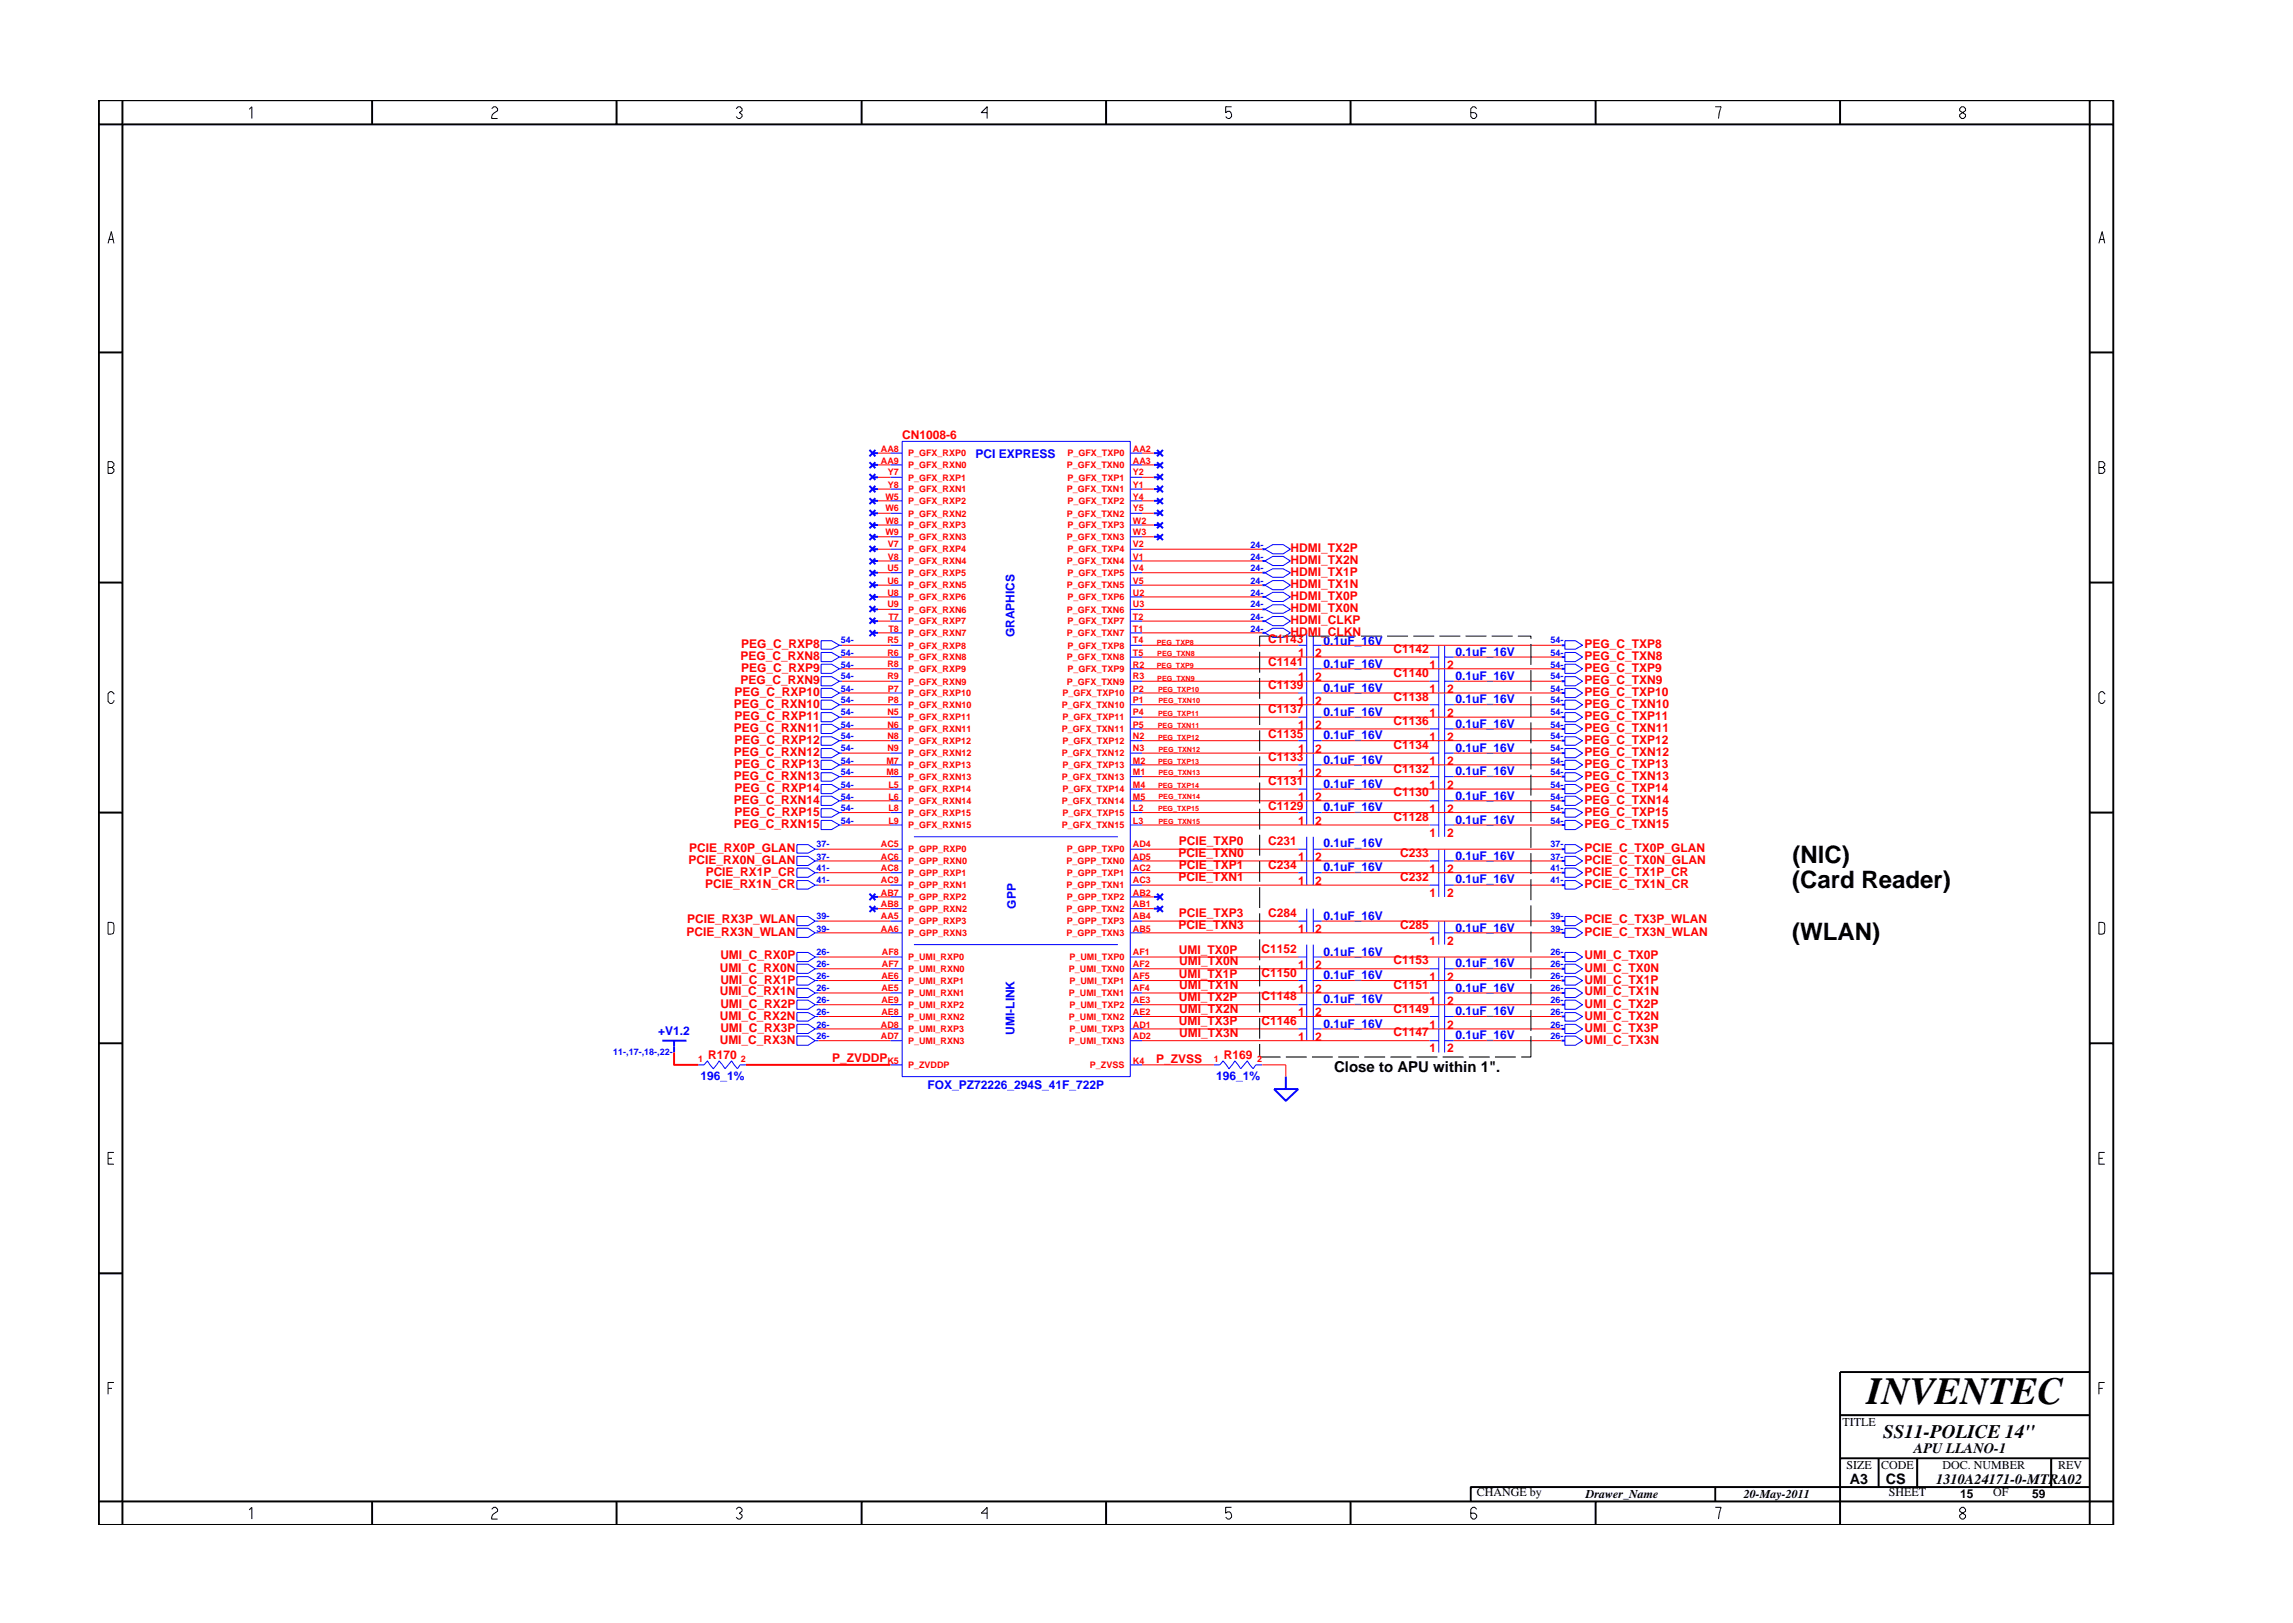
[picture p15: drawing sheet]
<svg xmlns="http://www.w3.org/2000/svg" width="297mm" height="210mm" viewBox="0 0 297 210" stroke-linecap="round" stroke-linejoin="round" font-family="sans-serif">
<defs><g id="words">
<text font-size="5" x="241.8" y="181.9">INVENTEC</text>
<g font-size="3.1">
<text x="232.2" y="111.7">(NIC)</text>
<text x="232.2" y="115">(Card Reader)</text>
<text x="232.2" y="121.8">(WLAN)</text>
</g>
<text font-size="2.5" x="244" y="186.3">SS11-POLICE 14&quot;</text>
<g font-size="1.9">
<text x="172.8" y="138.9">Close to APU within 1&quot;.</text>
<text x="247.9" y="188.2">APU LLANO-1</text>
<text x="239.6" y="192.2">A3</text>
<text x="244.3" y="192.3">CS</text>
<text x="250.8" y="192.2">1310A24171-0-MTRA02</text>
</g>
<g font-size="1.6" fill="#f00">
<text x="116.9" y="56.9">CN1008-6</text>
<text x="167.2" y="71.5">HDMI_TX2P</text>
<text x="167.2" y="74.6">HDMI_TX1P</text>
<text x="167.2" y="76.2">HDMI_TX1N</text>
<text x="167.2" y="73.1">HDMI_TX2N</text>
<text x="167.2" y="77.7">HDMI_TX0P</text>
<text x="96" y="83.9">PEG_C_RXP8</text>
<text x="164.3" y="83.3">C1143</text>
<text x="167.2" y="80.9">HDMI_CLKP</text>
<text x="167.2" y="82.4">HDMI_CLKN</text>
<text x="167.2" y="79.2">HDMI_TX0N</text>
<text x="205.3" y="83.9">PEG_C_TXP8</text>
<text x="95.9" y="85.5">PEG_C_RXN8</text>
<text x="95.9" y="88.6">PEG_C_RXN9</text>
<text x="96" y="87">PEG_C_RXP9</text>
<text x="164.3" y="86.3">C1141</text>
<text x="164.3" y="89.3">C1139</text>
<text x="168.2" y="88.3">1</text>
<text x="168.2" y="85.1">1</text>
<text x="170.4" y="88.3">2</text>
<text x="170.4" y="85.1">2</text>
<text x="180.5" y="87.7">C1140</text>
<text x="180.5" y="84.6">C1142</text>
<text x="185.2" y="86.6">1</text>
<text x="185.2" y="89.8">1</text>
<text x="187.5" y="86.6">2</text>
<text x="187.5" y="89.8">2</text>
<text x="205.3" y="87">PEG_C_TXP9</text>
<text x="205.3" y="88.6">PEG_C_TXN9</text>
<text x="205.3" y="85.5">PEG_C_TXN8</text>
<text x="95.1" y="91.7">PEG_C_RXN10</text>
<text x="95.1" y="94.8">PEG_C_RXN11</text>
<text x="95.1" y="90.2">PEG_C_RXP10</text>
<text x="95.1" y="93.2">PEG_C_RXP11</text>
<text x="164.3" y="95.6">C1135</text>
<text x="164.3" y="92.4">C1137</text>
<text x="168.2" y="91.3">1</text>
<text x="168.2" y="94.4">1</text>
<text x="170.4" y="91.3">2</text>
<text x="170.4" y="94.4">2</text>
<text x="180.5" y="93.9">C1136</text>
<text x="180.5" y="90.8">C1138</text>
<text x="185.2" y="96">1</text>
<text x="185.2" y="92.9">1</text>
<text x="187.5" y="96">2</text>
<text x="187.5" y="92.9">2</text>
<text x="205.3" y="94.8">PEG_C_TXN11</text>
<text x="205.3" y="90.2">PEG_C_TXP10</text>
<text x="205.3" y="91.7">PEG_C_TXN10</text>
<text x="205.3" y="93.2">PEG_C_TXP11</text>
<text x="95.1" y="97.9">PEG_C_RXN12</text>
<text x="95.1" y="101">PEG_C_RXN13</text>
<text x="95.1" y="96.4">PEG_C_RXP12</text>
<text x="95.1" y="99.5">PEG_C_RXP13</text>
<text x="164.3" y="98.6">C1133</text>
<text x="164.3" y="101.7">C1131</text>
<text x="168.2" y="97.6">1</text>
<text x="168.2" y="100.6">1</text>
<text x="170.4" y="97.6">2</text>
<text x="170.4" y="100.6">2</text>
<text x="180.5" y="97">C1134</text>
<text x="180.5" y="100.1">C1132</text>
<text x="185.2" y="99.1">1</text>
<text x="187.5" y="99.1">2</text>
<text x="205.3" y="99.5">PEG_C_TXP13</text>
<text x="205.3" y="101">PEG_C_TXN13</text>
<text x="205.3" y="96.4">PEG_C_TXP12</text>
<text x="205.3" y="97.9">PEG_C_TXN12</text>
<text x="95.1" y="104.1">PEG_C_RXN14</text>
<text x="95.1" y="107.3">PEG_C_RXN15</text>
<text x="95.1" y="102.6">PEG_C_RXP14</text>
<text x="95.1" y="105.7">PEG_C_RXP15</text>
<text x="164.3" y="104.9">C1129</text>
<text x="168.2" y="106.9">1</text>
<text x="168.2" y="103.7">1</text>
<text x="170.4" y="106.9">2</text>
<text x="170.4" y="103.7">2</text>
<text x="180.5" y="106.3">C1128</text>
<text x="180.5" y="103.2">C1130</text>
<text x="185.2" y="105.3">1</text>
<text x="185.2" y="102.2">1</text>
<text x="187.5" y="105.3">2</text>
<text x="187.5" y="102.2">2</text>
<text x="205.3" y="102.6">PEG_C_TXP14</text>
<text x="205.3" y="104.1">PEG_C_TXN14</text>
<text x="205.3" y="105.7">PEG_C_TXP15</text>
<text x="205.3" y="107.3">PEG_C_TXN15</text>
<text x="89.2" y="111.9">PCIE_RX0N_GLAN</text>
<text x="89.3" y="110.3">PCIE_RX0P_GLAN</text>
<text x="91.4" y="113.5">PCIE_RX1P_CR</text>
<text x="152.7" y="111.1">PCIE_TXN0</text>
<text x="152.7" y="112.6">PCIE_TXP1</text>
<text x="152.7" y="109.5">PCIE_TXP0</text>
<text x="164.3" y="112.6">C234</text>
<text x="164.3" y="109.4">C231</text>
<text x="168.2" y="111.5">1</text>
<text x="170.4" y="111.5">2</text>
<text x="181.4" y="111">C233</text>
<text x="185.2" y="108.4">1</text>
<text x="185.2" y="113.1">1</text>
<text x="187.5" y="108.4">2</text>
<text x="187.5" y="113.1">2</text>
<text x="205.3" y="110.3">PCIE_C_TX0P_GLAN</text>
<text x="205.3" y="111.9">PCIE_C_TX0N_GLAN</text>
<text x="205.3" y="113.5">PCIE_C_TX1P_CR</text>
<text x="89" y="119.6">PCIE_RX3P_WLAN</text>
<text x="91.3" y="115">PCIE_RX1N_CR</text>
<text x="152.7" y="114.1">PCIE_TXN1</text>
<text x="152.7" y="118.8">PCIE_TXP3</text>
<text x="164.3" y="118.8">C284</text>
<text x="168.2" y="114.7">1</text>
<text x="170.4" y="114.7">2</text>
<text x="181.4" y="114.1">C232</text>
<text x="185.2" y="116.2">1</text>
<text x="187.5" y="116.2">2</text>
<text x="205.3" y="115">PCIE_C_TX1N_CR</text>
<text x="205.3" y="119.6">PCIE_C_TX3P_WLAN</text>
<text x="88.9" y="121.2">PCIE_RX3N_WLAN</text>
<text x="93.2" y="125.9">UMI_C_RX0N</text>
<text x="93.3" y="124.3">UMI_C_RX0P</text>
<text x="152.7" y="120.4">PCIE_TXN3</text>
<text x="152.7" y="123.5">UMI_TX0P</text>
<text x="152.7" y="125.1">UMI_TX0N</text>
<text x="163.4" y="123.4">C1152</text>
<text x="168.2" y="125.5">1</text>
<text x="168.2" y="120.8">1</text>
<text x="170.4" y="125.5">2</text>
<text x="170.4" y="120.8">2</text>
<text x="180.5" y="124.9">C1153</text>
<text x="181.4" y="120.3">C285</text>
<text x="185.2" y="122.4">1</text>
<text x="187.5" y="122.4">2</text>
<text x="205.3" y="121.2">PCIE_C_TX3N_WLAN</text>
<text x="205.3" y="125.9">UMI_C_TX0N</text>
<text x="205.3" y="124.3">UMI_C_TX0P</text>
<text x="93.2" y="128.9">UMI_C_RX1N</text>
<text x="93.3" y="127.4">UMI_C_RX1P</text>
<text x="93.3" y="130.6">UMI_C_RX2P</text>
<text x="152.7" y="129.7">UMI_TX2P</text>
<text x="152.7" y="126.7">UMI_TX1P</text>
<text x="152.7" y="131.2">UMI_TX2N</text>
<text x="152.7" y="128.1">UMI_TX1N</text>
<text x="163.4" y="129.6">C1148</text>
<text x="163.4" y="126.6">C1150</text>
<text x="168.2" y="131.7">1</text>
<text x="168.2" y="128.6">1</text>
<text x="170.4" y="131.7">2</text>
<text x="170.4" y="128.6">2</text>
<text x="180.5" y="131.2">C1149</text>
<text x="180.5" y="128.1">C1151</text>
<text x="185.2" y="127">1</text>
<text x="185.2" y="130.2">1</text>
<text x="187.5" y="127">2</text>
<text x="187.5" y="130.2">2</text>
<text x="205.3" y="128.9">UMI_C_TX1N</text>
<text x="205.3" y="127.4">UMI_C_TX1P</text>
<text x="205.3" y="130.6">UMI_C_TX2P</text>
<text x="91.7" y="137.2">R170</text>
<text x="93.2" y="132.1">UMI_C_RX2N</text>
<text x="93.2" y="135.2">UMI_C_RX3N</text>
<text x="93.3" y="133.7">UMI_C_RX3P</text>
<text x="107.8" y="137.6">P_ZVDDP</text>
<text x="149.8" y="137.7">P_ZVSS</text>
<text x="152.7" y="132.8">UMI_TX3P</text>
<text x="152.7" y="134.4">UMI_TX3N</text>
<text x="158.5" y="137.2">R169</text>
<text x="163.4" y="132.7">C1146</text>
<text x="168.2" y="134.8">1</text>
<text x="170.4" y="134.8">2</text>
<text x="180.5" y="134.3">C1147</text>
<text x="185.2" y="136.3">1</text>
<text x="185.2" y="133.3">1</text>
<text x="187.5" y="136.3">2</text>
<text x="187.5" y="133.3">2</text>
<text x="205.3" y="135.2">UMI_C_TX3N</text>
<text x="205.3" y="133.7">UMI_C_TX3P</text>
<text x="205.3" y="132.1">UMI_C_TX2N</text>
</g>
<g font-size="1.6" fill="#00f">
<text x="126.4" y="59.3">PCI EXPRESS</text>
<text x="131.4" y="82.6" transform="rotate(-90 131.4 82.6)">GRAPHICS</text>
<text x="171.4" y="83.6">0.1uF_16V</text>
<text x="171.4" y="86.5">0.1uF_16V</text>
<text x="171.4" y="89.6">0.1uF_16V</text>
<text x="188.5" y="88.1">0.1uF_16V</text>
<text x="188.5" y="84.9">0.1uF_16V</text>
<text x="171.4" y="95.8">0.1uF_16V</text>
<text x="171.4" y="92.7">0.1uF_16V</text>
<text x="188.5" y="94.3">0.1uF_16V</text>
<text x="188.5" y="91.1">0.1uF_16V</text>
<text x="171.4" y="98.9">0.1uF_16V</text>
<text x="188.5" y="97.4">0.1uF_16V</text>
<text x="188.5" y="100.4">0.1uF_16V</text>
<text x="171.4" y="105.1">0.1uF_16V</text>
<text x="171.4" y="102.1">0.1uF_16V</text>
<text x="188.5" y="106.7">0.1uF_16V</text>
<text x="188.5" y="103.6">0.1uF_16V</text>
<text x="171.4" y="109.8">0.1uF_16V</text>
<text x="171.4" y="112.9">0.1uF_16V</text>
<text x="188.5" y="111.4">0.1uF_16V</text>
<text x="131.6" y="117.7" transform="rotate(-90 131.6 117.7)">GPP</text>
<text x="171.4" y="119.2">0.1uF_16V</text>
<text x="188.5" y="114.4">0.1uF_16V</text>
<text x="171.4" y="123.8">0.1uF_16V</text>
<text x="188.5" y="125.3">0.1uF_16V</text>
<text x="188.5" y="120.7">0.1uF_16V</text>
<text x="171.4" y="130">0.1uF_16V</text>
<text x="171.4" y="126.9">0.1uF_16V</text>
<text x="188.5" y="131.5">0.1uF_16V</text>
<text x="188.5" y="128.5">0.1uF_16V</text>
<text x="85.3" y="134.1">+V1.2</text>
<text x="131.4" y="134.1" transform="rotate(-90 131.4 134.1)">UMI-LINK</text>
<text x="171.4" y="133.1">0.1uF_16V</text>
<text x="188.5" y="134.6">0.1uF_16V</text>
<text x="90.7" y="139.9">196_1%</text>
<text x="120.2" y="141.1">FOX_PZ72226_294S_41F_722P</text>
<text x="157.5" y="139.9">196_1%</text>
</g>
<g font-size="1.6">
<text x="238.7" y="184.8">TITLE</text>
<text x="239.2" y="190.4">SIZE</text>
<text x="243.7" y="190.4">CODE</text>
<text x="251.6" y="190.4">DOC. NUMBER</text>
<text x="266.6" y="190.4">REV</text>
<text x="191.3" y="193.8">CHANGE by</text>
<text x="205.4" y="194.1">Drawer_Name</text>
<text x="225.9" y="194.1">20-May-2011</text>
<text x="244.7" y="193.8">SHEET</text>
<text x="253.9" y="194.1">15</text>
<text x="258.2" y="193.8">OF</text>
<text x="263.3" y="194.1">59</text>
</g>
<g font-size="1.2" fill="#f00">
<text x="114.1" y="58.5">AA8</text>
<text x="117.6" y="59.1">P_GFX_RXP0</text>
<text x="138.3" y="59.1">P_GFX_TXP0</text>
<text x="146.8" y="58.5">AA2</text>
<text x="114.1" y="60.1">AA9</text>
<text x="114.7" y="64.7">W5</text>
<text x="115" y="61.6">Y7</text>
<text x="115" y="63.2">Y8</text>
<text x="117.6" y="62.3">P_GFX_RXP1</text>
<text x="117.6" y="60.7">P_GFX_RXN0</text>
<text x="117.6" y="63.8">P_GFX_RXN1</text>
<text x="117.6" y="65.3">P_GFX_RXP2</text>
<text x="138.2" y="60.7">P_GFX_TXN0</text>
<text x="138.2" y="63.8">P_GFX_TXN1</text>
<text x="138.3" y="65.3">P_GFX_TXP2</text>
<text x="138.3" y="62.3">P_GFX_TXP1</text>
<text x="146.8" y="64.7">Y4</text>
<text x="146.8" y="61.6">Y2</text>
<text x="146.8" y="60.1">AA3</text>
<text x="146.8" y="63.2">Y1</text>
<text x="114.7" y="67.8">W8</text>
<text x="114.7" y="66.2">W6</text>
<text x="114.7" y="69.4">W9</text>
<text x="115" y="70.9">V7</text>
<text x="117.6" y="66.9">P_GFX_RXN2</text>
<text x="117.6" y="70">P_GFX_RXN3</text>
<text x="117.6" y="68.4">P_GFX_RXP3</text>
<text x="117.6" y="71.6">P_GFX_RXP4</text>
<text x="138.2" y="66.9">P_GFX_TXN2</text>
<text x="138.2" y="70">P_GFX_TXN3</text>
<text x="138.3" y="68.4">P_GFX_TXP3</text>
<text x="138.3" y="71.6">P_GFX_TXP4</text>
<text x="146.8" y="67.8">W2</text>
<text x="146.8" y="70.9">V2</text>
<text x="146.8" y="66.2">Y5</text>
<text x="146.8" y="69.4">W3</text>
<text x="115" y="74">U5</text>
<text x="115" y="77.2">U8</text>
<text x="115" y="75.6">U6</text>
<text x="115" y="72.5">V8</text>
<text x="117.6" y="74.6">P_GFX_RXP5</text>
<text x="117.6" y="77.8">P_GFX_RXP6</text>
<text x="117.6" y="73.1">P_GFX_RXN4</text>
<text x="117.6" y="76.2">P_GFX_RXN5</text>
<text x="138.2" y="76.2">P_GFX_TXN5</text>
<text x="138.2" y="73.1">P_GFX_TXN4</text>
<text x="138.3" y="74.6">P_GFX_TXP5</text>
<text x="138.3" y="77.8">P_GFX_TXP6</text>
<text x="146.8" y="74">V4</text>
<text x="146.8" y="77.2">U2</text>
<text x="146.8" y="72.5">V1</text>
<text x="146.8" y="75.6">V5</text>
<text x="115" y="83.3">R5</text>
<text x="115" y="78.7">U9</text>
<text x="115.1" y="80.3">T7</text>
<text x="115.1" y="81.8">T8</text>
<text x="117.6" y="80.9">P_GFX_RXP7</text>
<text x="117.6" y="79.4">P_GFX_RXN6</text>
<text x="117.6" y="82.4">P_GFX_RXN7</text>
<text x="138.2" y="79.4">P_GFX_TXN6</text>
<text x="138.2" y="82.4">P_GFX_TXN7</text>
<text x="138.3" y="80.9">P_GFX_TXP7</text>
<text x="146.8" y="80.3">T2</text>
<text x="146.8" y="83.3">T4</text>
<text x="146.8" y="78.7">U3</text>
<text x="146.8" y="81.8">T1</text>
<text x="115" y="86.5">R8</text>
<text x="115" y="84.9">R6</text>
<text x="115" y="88">R9</text>
<text x="115" y="89.6">P7</text>
<text x="117.6" y="87.1">P_GFX_RXP9</text>
<text x="117.6" y="84">P_GFX_RXP8</text>
<text x="117.6" y="85.5">P_GFX_RXN8</text>
<text x="117.6" y="88.7">P_GFX_RXN9</text>
<text x="138.2" y="85.5">P_GFX_TXN8</text>
<text x="138.2" y="88.7">P_GFX_TXN9</text>
<text x="138.3" y="84">P_GFX_TXP8</text>
<text x="138.3" y="87.1">P_GFX_TXP9</text>
<text x="146.8" y="86.5">R2</text>
<text x="146.8" y="84.9">T5</text>
<text x="146.8" y="88">R3</text>
<text x="146.8" y="89.6">P2</text>
<text x="115" y="92.7">N5</text>
<text x="115" y="95.8">N8</text>
<text x="115" y="94.3">N6</text>
<text x="115" y="91.1">P8</text>
<text x="117.6" y="90.2">P_GFX_RXP10</text>
<text x="117.6" y="93.3">P_GFX_RXP11</text>
<text x="117.6" y="91.7">P_GFX_RXN10</text>
<text x="117.6" y="94.9">P_GFX_RXN11</text>
<text x="137.6" y="91.7">P_GFX_TXN10</text>
<text x="137.6" y="94.9">P_GFX_TXN11</text>
<text x="137.6" y="90.2">P_GFX_TXP10</text>
<text x="137.6" y="93.3">P_GFX_TXP11</text>
<text x="146.8" y="92.7">P4</text>
<text x="146.8" y="95.8">N2</text>
<text x="146.8" y="91.1">P1</text>
<text x="146.8" y="94.3">P5</text>
<text x="114.8" y="100.4">M8</text>
<text x="114.8" y="98.9">M7</text>
<text x="115" y="97.3">N9</text>
<text x="117.6" y="96.4">P_GFX_RXP12</text>
<text x="117.6" y="98">P_GFX_RXN12</text>
<text x="117.6" y="101">P_GFX_RXN13</text>
<text x="117.6" y="99.5">P_GFX_RXP13</text>
<text x="137.6" y="98">P_GFX_TXN12</text>
<text x="137.6" y="101">P_GFX_TXN13</text>
<text x="137.6" y="99.5">P_GFX_TXP13</text>
<text x="137.6" y="96.4">P_GFX_TXP12</text>
<text x="146.8" y="98.9">M2</text>
<text x="146.8" y="97.3">N3</text>
<text x="146.8" y="100.4">M1</text>
<text x="115.1" y="102.1">L5</text>
<text x="115.1" y="105.1">L8</text>
<text x="115.1" y="103.6">L6</text>
<text x="115.1" y="106.7">L9</text>
<text x="117.6" y="104.2">P_GFX_RXN14</text>
<text x="117.6" y="107.3">P_GFX_RXN15</text>
<text x="117.6" y="102.6">P_GFX_RXP14</text>
<text x="117.6" y="105.7">P_GFX_RXP15</text>
<text x="137.6" y="104.2">P_GFX_TXN14</text>
<text x="137.6" y="107.3">P_GFX_TXN15</text>
<text x="137.6" y="102.6">P_GFX_TXP14</text>
<text x="137.6" y="105.7">P_GFX_TXP15</text>
<text x="146.8" y="102.1">M4</text>
<text x="146.8" y="105.1">L2</text>
<text x="146.8" y="103.6">M5</text>
<text x="146.8" y="106.7">L3</text>
<text x="114.1" y="111.4">AC6</text>
<text x="114.1" y="109.8">AC5</text>
<text x="114.1" y="112.9">AC8</text>
<text x="117.6" y="112">P_GPP_RXN0</text>
<text x="117.6" y="110.4">P_GPP_RXP0</text>
<text x="117.6" y="113.5">P_GPP_RXP1</text>
<text x="138.1" y="112">P_GPP_TXN0</text>
<text x="138.2" y="110.4">P_GPP_TXP0</text>
<text x="138.2" y="113.5">P_GPP_TXP1</text>
<text x="146.8" y="109.8">AD4</text>
<text x="146.8" y="112.9">AC2</text>
<text x="146.8" y="111.4">AD5</text>
<text x="114.1" y="114.4">AC9</text>
<text x="114.1" y="117.5">AB8</text>
<text x="114.1" y="116">AB7</text>
<text x="114.1" y="119.1">AA5</text>
<text x="117.6" y="115.1">P_GPP_RXN1</text>
<text x="117.6" y="118.1">P_GPP_RXN2</text>
<text x="117.6" y="116.6">P_GPP_RXP2</text>
<text x="117.6" y="119.7">P_GPP_RXP3</text>
<text x="138.1" y="118.1">P_GPP_TXN2</text>
<text x="138.1" y="115.1">P_GPP_TXN1</text>
<text x="138.2" y="116.6">P_GPP_TXP2</text>
<text x="138.2" y="119.7">P_GPP_TXP3</text>
<text x="146.8" y="116">AB2</text>
<text x="146.8" y="119.1">AB4</text>
<text x="146.8" y="114.4">AC3</text>
<text x="146.8" y="117.5">AB1</text>
<text x="114.1" y="120.7">AA6</text>
<text x="114.2" y="125.3">AF7</text>
<text x="114.2" y="123.7">AF8</text>
<text x="117.6" y="125.9">P_UMI_RXN0</text>
<text x="117.6" y="124.4">P_UMI_RXP0</text>
<text x="117.6" y="121.3">P_GPP_RXN3</text>
<text x="138.1" y="121.3">P_GPP_TXN3</text>
<text x="138.5" y="125.9">P_UMI_TXN0</text>
<text x="138.5" y="124.4">P_UMI_TXP0</text>
<text x="146.8" y="125.3">AF2</text>
<text x="146.8" y="123.7">AF1</text>
<text x="146.8" y="120.7">AB5</text>
<text x="114.2" y="126.9">AE6</text>
<text x="114.2" y="130">AE9</text>
<text x="114.2" y="128.4">AE5</text>
<text x="114.2" y="131.5">AE8</text>
<text x="117.6" y="129.1">P_UMI_RXN1</text>
<text x="117.6" y="127.5">P_UMI_RXP1</text>
<text x="117.6" y="130.6">P_UMI_RXP2</text>
<text x="138.5" y="129.1">P_UMI_TXN1</text>
<text x="138.5" y="127.5">P_UMI_TXP1</text>
<text x="138.5" y="130.6">P_UMI_TXP2</text>
<text x="146.8" y="128.4">AF4</text>
<text x="146.8" y="131.5">AE2</text>
<text x="146.8" y="126.9">AF5</text>
<text x="146.8" y="130">AE3</text>
<text x="90.5" y="137.5">1</text>
<text x="96" y="137.5">2</text>
<text x="114.1" y="133.1">AD8</text>
<text x="114.1" y="134.6">AD7</text>
<text x="115" y="137.8">K5</text>
<text x="117.6" y="132.1">P_UMI_RXN2</text>
<text x="117.6" y="135.2">P_UMI_RXN3</text>
<text x="117.6" y="133.7">P_UMI_RXP3</text>
<text x="138.5" y="132.1">P_UMI_TXN2</text>
<text x="138.5" y="135.2">P_UMI_TXN3</text>
<text x="138.5" y="133.7">P_UMI_TXP3</text>
<text x="146.8" y="137.8">K4</text>
<text x="146.8" y="133.1">AD1</text>
<text x="146.8" y="134.6">AD2</text>
<text x="157.3" y="137.5">1</text>
<text x="162.9" y="137.5">2</text>
<text x="117.6" y="138.4">P_ZVDDP</text>
<text x="141.2" y="138.4">P_ZVSS</text>
</g>
<g font-size="1.2" fill="#00f">
<text x="162" y="71">24-</text>
<text x="162" y="74">24-</text>
<text x="162" y="72.5">24-</text>
<text x="162" y="75.6">24-</text>
<text x="162" y="77.2">24-</text>
<text x="108.9" y="83.3">54-</text>
<text x="162" y="78.7">24-</text>
<text x="162" y="80.3">24-</text>
<text x="162" y="81.8">24-</text>
<text x="200.9" y="83.3">54-</text>
<text x="108.9" y="89.6">54-</text>
<text x="108.9" y="84.9">54-</text>
<text x="108.9" y="86.5">54-</text>
<text x="108.9" y="88">54-</text>
<text x="200.9" y="84.9">54-</text>
<text x="200.9" y="88">54-</text>
<text x="200.9" y="89.6">54-</text>
<text x="200.9" y="86.5">54-</text>
<text x="108.9" y="91.1">54-</text>
<text x="108.9" y="95.8">54-</text>
<text x="108.9" y="92.7">54-</text>
<text x="108.9" y="94.3">54-</text>
<text x="200.9" y="94.3">54-</text>
<text x="200.9" y="91.1">54-</text>
<text x="200.9" y="92.7">54-</text>
<text x="200.9" y="95.8">54-</text>
<text x="108.9" y="100.4">54-</text>
<text x="108.9" y="98.9">54-</text>
<text x="108.9" y="97.3">54-</text>
<text x="200.9" y="97.3">54-</text>
<text x="200.9" y="100.4">54-</text>
<text x="200.9" y="98.9">54-</text>
<text x="108.9" y="106.7">54-</text>
<text x="108.9" y="103.6">54-</text>
<text x="108.9" y="105.1">54-</text>
<text x="108.9" y="102.1">54-</text>
<text x="200.9" y="102.1">54-</text>
<text x="200.9" y="106.7">54-</text>
<text x="200.9" y="105.1">54-</text>
<text x="200.9" y="103.6">54-</text>
<text x="105.8" y="111.4">37-</text>
<text x="105.8" y="112.9">41-</text>
<text x="105.8" y="109.8">37-</text>
<text x="200.9" y="111.4">37-</text>
<text x="200.9" y="109.8">37-</text>
<text x="200.9" y="112.9">41-</text>
<text x="105.8" y="119.1">39-</text>
<text x="105.8" y="114.4">41-</text>
<text x="200.9" y="114.4">41-</text>
<text x="200.9" y="119.1">39-</text>
<text x="105.8" y="125.3">26-</text>
<text x="105.8" y="123.7">26-</text>
<text x="105.8" y="120.7">39-</text>
<text x="200.9" y="123.7">26-</text>
<text x="200.9" y="125.3">26-</text>
<text x="200.9" y="120.7">39-</text>
<text x="105.8" y="130">26-</text>
<text x="105.8" y="131.5">26-</text>
<text x="105.8" y="128.4">26-</text>
<text x="105.8" y="126.9">26-</text>
<text x="200.9" y="130">26-</text>
<text x="200.9" y="128.4">26-</text>
<text x="200.9" y="131.5">26-</text>
<text x="200.9" y="126.9">26-</text>
<text x="79.4" y="136.7">11-,17-,18-,22-</text>
<text x="105.8" y="134.6">26-</text>
<text x="105.8" y="133.1">26-</text>
<text x="200.9" y="133.1">26-</text>
<text x="200.9" y="134.6">26-</text>
</g>
<g font-size=".9" fill="#f00">
<text x="149.9" y="83.5">PEG_TXP8</text>
<text x="149.9" y="86.5">PEG_TXP9</text>
<text x="149.9" y="88.2">PEG_TXN9</text>
<text x="149.9" y="85">PEG_TXN8</text>
<text x="150" y="89.7">PEG_TXP10</text>
<text x="150" y="94.3">PEG_TXN11</text>
<text x="150" y="92.7">PEG_TXP11</text>
<text x="150" y="95.9">PEG_TXP12</text>
<text x="150.1" y="91.1">PEG_TXN10</text>
<text x="150" y="99">PEG_TXP13</text>
<text x="150.1" y="100.4">PEG_TXN13</text>
<text x="150.1" y="97.4">PEG_TXN12</text>
<text x="150" y="102.1">PEG_TXP14</text>
<text x="150" y="105.1">PEG_TXP15</text>
<text x="150.1" y="103.5">PEG_TXN14</text>
<text x="150.1" y="106.7">PEG_TXN15</text>
</g>
</g></defs>
<g fill="none" stroke="#00f" stroke-width=".13">
<path d="M115.3 58.7h1.6M116.9 57.2h29.5v82.3h-29.5zM146.4 58.7h1.5M115.3 60.2h1.6M115.3 61.8h1.6M115.3 63.4h1.6M115.3 64.9h1.6M115.3 66.5h1.6M115.3 68h1.6M115.3 69.5h1.6M115.3 71.1h1.6M115.3 72.7h1.6"/>
<path d="M115.3 74.2h1.6M115.3 75.8h1.6M115.3 77.3h1.6M115.3 78.9h1.6M146.4 60.2h1.5M146.4 61.8h1.5M146.4 63.4h1.5M146.4 64.9h1.5M146.4 66.5h1.5M146.4 68h1.5M146.4 69.5h1.5M146.4 71.1h1.5"/>
<path d="M146.4 72.7h1.5M146.4 74.2h1.5M146.4 75.8h1.5M146.4 77.3h1.5M146.4 78.9h1.5M163.9 78.9l1-.6h1.3l1 .6-1 .5h-1.3zM163.9 75.8l1-.6h1.3l1 .6-1 .6h-1.3zM163.9 77.3l1-.6h1.3l1 .6-1 .6h-1.3zM163.9 74.2l1-.5h1.3l1 .5-1 .6h-1.3zM163.9 71.1l1-.5h1.3l1 .5-1 .6h-1.3zM163.9 72.7l1-.6h1.3l1 .6-1 .6h-1.3zM106.4 92.3h1.3l1 .6-1 .6h-1.3z"/>
<path d="M106.4 98.5h1.3l1 .6-1 .6h-1.3zM106.4 95.4h1.3l1 .6-1 .5h-1.3zM106.4 86h1.3l1 .6-1 .6h-1.3zM106.4 90.7h1.3l1 .6-1 .6h-1.3zM106.4 89.2h1.3l1 .6-1 .6h-1.3zM106.4 83h1.3l1 .6-1 .5h-1.3zM106.4 87.7h1.3l1 .6-1 .5h-1.3zM106.4 93.8h1.3l1 .6-1 .6h-1.3zM106.4 97h1.3l1 .6-1 .6h-1.3zM106.4 84.5h1.3l1 .6-1 .6h-1.3zM108.7 92.9h.4M108.7 99.1h.4"/>
<path d="M108.7 96h.4M108.7 88.3h.4M108.7 86.6h.4M108.7 94.4h.4M108.7 91.3h.4M108.7 89.8h.4M108.7 85.1h.4M108.7 83.6h.4M108.7 97.6h.4M115.3 92.9h1.6M115.3 99.1h1.6M115.3 96h1.6"/>
<path d="M115.3 88.3h1.6M115.3 86.6h1.6M115.3 94.4h1.6M115.3 91.3h1.6M115.3 89.8h1.6M115.3 85.1h1.6M115.3 83.6h1.6M115.3 80.5h1.6M115.3 82h1.6M115.3 97.6h1.6M146.4 92.9h1.5M146.4 99.1h1.5"/>
<path d="M146.4 96h1.5M146.4 88.3h1.5M146.4 86.6h1.5M146.4 94.4h1.5M146.4 91.3h1.5M146.4 89.8h1.5M146.4 85.1h1.5M146.4 83.6h1.5M146.4 80.5h1.5M146.4 82h1.5M146.4 97.6h1.5M163.9 80.5l1-.6h1.3l1 .6-1 .6h-1.3z"/>
<path d="M163.9 82l1-.6h1.3l1 .6-1 .6h-1.3zM168.2 92.9h1.1M168.2 99.1h1.1M168.2 96h1.1M168.2 86.6h1.1M168.2 89.8h1.1M168.2 83.6h1.1M169.3 82v24.9M170.1 82v24.9M170.1 92.9h1.1M170.1 99.1h1.1M170.1 96h1.1"/>
<path d="M170.1 86.6h1.1M170.1 89.8h1.1M170.1 83.6h1.1M185.2 88.3h1.2M185.2 94.4h1.2M185.2 91.3h1.2M185.2 85.1h1.2M185.2 97.6h1.2M186.4 83.6v24.8M187.1 83.6v24.8M187.1 88.3h1.2M187.1 94.4h1.2"/>
<path d="M187.1 91.3h1.2M187.1 85.1h1.2M187.1 97.6h1.2M202.7 89.2h1.4l.9 .6-.9 .6h-1.4zM202.7 87.7h1.4l.9 .6-.9 .5h-1.4zM202.7 97h1.4l.9 .6-.9 .6h-1.4zM202.7 92.3h1.4l.9 .6-.9 .6h-1.4zM202.7 93.8h1.4l.9 .6-.9 .6h-1.4zM202.7 84.5h1.4l.9 .6-.9 .6h-1.4zM202.7 83h1.4l.9 .6-.9 .5h-1.4zM202.7 90.7h1.4l.9 .6-.9 .6h-1.4zM202.7 86h1.4l.9 .6-.9 .6h-1.4z"/>
<path d="M202.7 98.5h1.4l.9 .6-.9 .6h-1.4zM202.7 95.4h1.4l.9 .6-.9 .5h-1.4zM103.2 109.4h1.5l.9 .6-.9 .5h-1.5zM103.2 110.9h1.5l.9 .6-.9 .6h-1.5zM103.2 118.7h1.5l.9 .6-.9 .6h-1.5zM103.2 112.5h1.5l.9 .6-.9 .6h-1.5zM103.2 114.1h1.5l.9 .6-.9 .5h-1.5zM105.6 119.3h.4M105.6 110h.4M105.6 114.7h.4M105.6 111.5h.4M105.6 113.1h.4"/>
<path d="M106.4 100.1h1.3l1 .5-1 .6h-1.3zM106.4 104.8h1.3l1 .5-1 .6h-1.3zM106.4 106.3h1.3l1 .6-1 .6h-1.3zM106.4 101.6h1.3l1 .6-1 .6h-1.3zM106.4 103.2h1.3l1 .5-1 .6h-1.3zM108.7 100.6h.4M108.7 105.3h.4M108.7 106.9h.4M108.7 102.2h.4M108.7 103.7h.4M115.3 100.6h1.6M115.3 105.3h1.6"/>
<path d="M115.3 119.3h1.6M115.3 110h1.6M115.3 114.7h1.6M115.3 106.9h1.6M115.3 111.5h1.6M115.3 102.2h1.6M115.3 103.7h1.6M115.3 113.1h1.6M115.3 116.2h1.6M115.3 117.7h1.6M118.4 108.4h26.4M146.4 100.6h1.5"/>
<path d="M146.4 105.3h1.5M146.4 119.3h1.5M146.4 110h1.5M146.4 114.7h1.5M146.4 106.9h1.5M146.4 111.5h1.5M146.4 102.2h1.5M146.4 103.7h1.5M146.4 113.1h1.5M146.4 116.2h1.5M146.4 117.7h1.5M168.2 105.3h1.1"/>
<path d="M168.2 119.3h1.1M168.2 110h1.1M168.2 102.2h1.1M168.2 113.1h1.1M169.3 108.4v6.3M169.3 117.7v3.1M170.1 108.4v6.3M170.1 117.7v3.1M170.1 105.3h1.1M170.1 119.3h1.1M170.1 110h1.1M170.1 102.2h1.1"/>
<path d="M170.1 113.1h1.1M185.2 100.6h1.2M185.2 114.7h1.2M185.2 106.9h1.2M185.2 111.5h1.2M185.2 103.7h1.2M186.4 110v6.2M186.4 119.3v3.1M187.1 110v6.2M187.1 119.3v3.1M187.1 100.6h1.2M187.1 114.7h1.2"/>
<path d="M187.1 106.9h1.2M187.1 111.5h1.2M187.1 103.7h1.2M202.7 106.3h1.4l.9 .6-.9 .6h-1.4zM202.7 101.6h1.4l.9 .6-.9 .6h-1.4zM202.7 112.5h1.4l.9 .6-.9 .6h-1.4zM202.7 118.7h1.4l.9 .6-.9 .6h-1.4zM202.7 109.4h1.4l.9 .6-.9 .5h-1.4zM202.7 100.1h1.4l.9 .5-.9 .6h-1.4zM202.7 104.8h1.4l.9 .5-.9 .6h-1.4zM202.7 114.1h1.4l.9 .6-.9 .5h-1.4zM202.7 110.9h1.4l.9 .6-.9 .6h-1.4z"/>
<path d="M202.7 103.2h1.4l.9 .5-.9 .6h-1.4zM90.5 138h.7l.4-.6 .8 1.1 .8-1.1 .7 1.1 .9-1.1 .7 1.1 .4-.5h.7M103.2 123.4h1.5l.9 .6-.9 .6h-1.5zM103.2 132.7h1.5l.9 .6-.9 .6h-1.5zM103.2 129.6h1.5l.9 .6-.9 .6h-1.5zM103.2 128h1.5l.9 .6-.9 .6h-1.5zM103.2 131.2h1.5l.9 .5-.9 .6h-1.5zM103.2 124.9h1.5l.9 .6-.9 .6h-1.5zM103.2 134.2h1.5l.9 .6-.9 .6h-1.5zM103.2 126.5h1.5l.9 .5-.9 .6h-1.5zM103.2 120.3h1.5l.9 .5-.9 .6h-1.5zM105.6 134.8h.4"/>
<path d="M105.6 133.3h.4M105.6 124h.4M105.6 130.2h.4M105.6 128.6h.4M105.6 127h.4M105.6 131.7h.4M105.6 125.5h.4M105.6 120.8h.4M115.3 134.8h1.6M115.3 133.3h1.6M115.3 124h1.6M115.3 138h1.6"/>
<path d="M115.3 130.2h1.6M115.3 128.6h1.6M115.3 127h1.6M115.3 131.7h1.6M115.3 125.5h1.6M115.3 120.8h1.6M118.4 122.4h26.4M146.4 134.8h1.5M146.4 133.3h1.5M146.4 124h1.5M146.4 138h1.5M146.4 130.2h1.5"/>
<path d="M146.4 128.6h1.5M146.4 127h1.5M146.4 131.7h1.5M146.4 125.5h1.5M146.4 120.8h1.5M157.3 138h.7l.4-.6 .8 1.1 .8-1.1 .7 1.1 .9-1.1 .7 1.1 .4-.5h.8M168.2 133.3h1.1M168.2 124h1.1M168.2 130.2h1.1M168.2 127h1.1M169.3 122.4v12.4M170.1 133.3h1.1"/>
<path d="M170.1 122.4v12.4M170.1 124h1.1M170.1 130.2h1.1M170.1 127h1.1M185.2 134.8h1.2M185.2 128.6h1.2M185.2 131.7h1.2M185.2 125.5h1.2M185.2 120.8h1.2M186.4 124v12.3M187.1 134.8h1.2M187.1 124v12.3"/>
<path d="M187.1 128.6h1.2M187.1 131.7h1.2M187.1 125.5h1.2M187.1 120.8h1.2M202.7 134.2h1.4l.9 .6-.9 .6h-1.4zM202.7 131.2h1.4l.9 .5-.9 .6h-1.4zM202.7 128h1.4l.9 .6-.9 .6h-1.4zM202.7 124.9h1.4l.9 .6-.9 .6h-1.4zM202.7 120.3h1.4l.9 .5-.9 .6h-1.4zM202.7 126.5h1.4l.9 .5-.9 .6h-1.4zM202.7 123.4h1.4l.9 .6-.9 .6h-1.4zM202.7 129.6h1.4l.9 .6-.9 .6h-1.4z"/>
<path d="M202.7 132.7h1.4l.9 .6-.9 .6h-1.4z"/>
</g>
<g fill="none" stroke="#00f" stroke-width=".25">
<path d="M112.6 58.3l.8 .8M112.6 59.9l.8 .7M113 58.7h.7M113.4 58.3l-.8 .8M113.4 59.9l-.8 .7M149.5 58.7h.8M149.9 59.9l.8 .7M149.9 58.3l.8 .8M150.7 59.9l-.8 .7M150.7 58.3l-.8 .8M112.6 78.5l.8 .8M112.6 61.4l.8 .8"/>
<path d="M112.6 73.9l.8 .7M112.6 69.2l.8 .8M112.6 72.3l.8 .8M112.6 64.5l.8 .8M112.6 75.4l.8 .7M112.6 66.1l.8 .7M112.6 70.7l.8 .8M112.6 62.9l.8 .9M112.6 67.7l.8 .7M112.6 77l.8 .8M113 60.2h.7M113 68h.7"/>
<path d="M113 66.5h.7M113 78.9h.7M113 61.8h.7M113 74.2h.7M113 69.5h.7M113 75.8h.7M113 64.9h.7M113 77.3h.7M113 63.4h.7M113 72.7h.7M113 71.1h.7M113.4 78.5l-.8 .8"/>
<path d="M113.4 61.4l-.8 .8M113.4 73.9l-.8 .7M113.4 69.2l-.8 .8M113.4 72.3l-.8 .8M113.4 64.5l-.8 .8M113.4 75.4l-.8 .7M113.4 66.1l-.8 .7M113.4 70.7l-.8 .8M113.4 62.9l-.8 .9M113.4 67.7l-.8 .7M113.4 77l-.8 .8M149.5 60.2h.8"/>
<path d="M149.5 68h.8M149.5 66.5h.8M149.5 61.8h.8M149.5 69.5h.8M149.5 64.9h.8M149.5 63.4h.8M149.9 67.7l.8 .7M149.9 66.1l.8 .7M149.9 64.5l.8 .8M149.9 62.9l.8 .9M149.9 69.2l.8 .8M149.9 61.4l.8 .8"/>
<path d="M150.7 67.7l-.8 .7M150.7 66.1l-.8 .7M150.7 64.5l-.8 .8M150.7 62.9l-.8 .9M150.7 69.2l-.8 .8M150.7 61.4l-.8 .8M163.5 78.9h.4M163.5 74.2h.4M163.5 75.8h.4M163.5 77.3h.4M163.5 72.7h.4M163.5 71.1h.4"/>
<path d="M112.6 80l.8 .8M112.6 81.6l.8 .8M113 80.5h.7M113 82h.7M113.4 80l-.8 .8M113.4 81.6l-.8 .8M163.5 80.5h.4M163.5 82h.4M202.3 89.8h.4M202.3 88.3h.4M202.3 97.6h.4M202.3 92.9h.4"/>
<path d="M202.3 94.4h.4M202.3 85.1h.4M202.3 83.6h.4M202.3 91.3h.4M202.3 86.6h.4M202.3 99.1h.4M202.3 96h.4M112.6 115.8l.8 .8M112.6 117.4l.8 .7M113 117.7h.7M113 116.2h.7M113.4 115.8l-.8 .8"/>
<path d="M113.4 117.4l-.8 .7M149.5 117.7h.8M149.5 116.2h.8M149.9 117.4l.8 .7M149.9 115.8l.8 .8M150.7 117.4l-.8 .7M150.7 115.8l-.8 .8M202.3 106.9h.4M202.3 102.2h.4M202.3 113.1h.4M202.3 119.3h.4M202.3 110h.4"/>
<path d="M202.3 100.6h.4M202.3 105.3h.4M202.3 114.7h.4M202.3 111.5h.4M202.3 103.7h.4M85.8 134.8h3.1M87.3 134.8v1.5M166.6 139.5v1.6M202.3 134.8h.4M202.3 131.7h.4M202.3 128.6h.4M202.3 125.5h.4"/>
<path d="M202.3 120.8h.4M202.3 127h.4M202.3 124h.4M202.3 130.2h.4M202.3 133.3h.4M165 141.1h3.2l-1.6 1.5z"/>
</g>
<g fill="none" stroke="#f00" stroke-width=".13">
<path d="M113.7 58.7h1.6M147.9 58.7h1.6M113.7 78.9h1.6M113.7 77.3h1.6M113.7 75.8h1.6M113.7 74.2h1.6M113.7 72.7h1.6M113.7 71.1h1.6M113.7 69.5h1.6M113.7 68h1.6M113.7 66.5h1.6M113.7 64.9h1.6"/>
<path d="M113.7 63.4h1.6M113.7 61.8h1.6M113.7 60.2h1.6M147.9 78.9h15.6M147.9 77.3h15.6M147.9 75.8h15.6M147.9 74.2h15.6M147.9 72.7h15.6M147.9 71.1h15.6M147.9 69.5h1.6M147.9 68h1.6M147.9 66.5h1.6"/>
<path d="M147.9 64.9h1.6M147.9 63.4h1.6M147.9 61.8h1.6M147.9 60.2h1.6M109.1 99.1h6.2M109.1 97.6h6.2M109.1 96h6.2M109.1 94.4h6.2M109.1 92.9h6.2M109.1 91.3h6.2M109.1 89.8h6.2M109.1 88.3h6.2"/>
<path d="M109.1 86.6h6.2M109.1 85.1h6.2M109.1 83.6h6.2M113.7 82h1.6M113.7 80.5h1.6M147.9 99.1h20.3M147.9 97.6h37.3M147.9 96h20.3M147.9 94.4h37.3M147.9 92.9h20.3M147.9 91.3h37.3M147.9 89.8h20.3"/>
<path d="M147.9 88.3h37.3M147.9 86.6h20.3M147.9 85.1h37.3M147.9 83.6h20.3M147.9 82h15.6M147.9 80.5h15.6M171.2 99.1h31.1M171.2 96h31.1M171.2 92.9h31.1M171.2 89.8h31.1M171.2 86.6h31.1M171.2 83.6h31.1"/>
<path d="M188.3 97.6h14M188.3 94.4h14M188.3 91.3h14M188.3 88.3h14M188.3 85.1h14M106 119.3h9.3M106 114.7h9.3M106 113.1h9.3M106 111.5h9.3M106 110h9.3M109.1 106.9h6.2M109.1 105.3h6.2"/>
<path d="M109.1 103.7h6.2M109.1 102.2h6.2M109.1 100.6h6.2M113.7 117.7h1.6M113.7 116.2h1.6M147.9 119.3h20.3M147.9 117.7h1.6M147.9 116.2h1.6M147.9 114.7h37.3M147.9 113.1h20.3M147.9 111.5h37.3M147.9 110h20.3"/>
<path d="M147.9 106.9h37.3M147.9 105.3h20.3M147.9 103.7h37.3M147.9 102.2h20.3M147.9 100.6h37.3M171.2 119.3h31.1M171.2 113.1h31.1M171.2 110h31.1M171.2 105.3h31.1M171.2 102.2h31.1M188.3 114.7h14M188.3 111.5h14"/>
<path d="M188.3 106.9h14M188.3 103.7h14M188.3 100.6h14M106 134.8h9.3M106 133.3h9.3M106 131.7h9.3M106 130.2h9.3M106 128.6h9.3M106 127h9.3M106 125.5h9.3M106 124h9.3M106 120.8h9.3"/>
<path d="M147.9 138h9.4M147.9 134.8h37.3M147.9 133.3h20.3M147.9 131.7h37.3M147.9 130.2h20.3M147.9 128.6h37.3M147.9 127h20.3M147.9 125.5h37.3M147.9 124h20.3M147.9 120.8h37.3M163.5 138h3.1v1.5M171.2 133.3h31.1"/>
<path d="M171.2 130.2h31.1M171.2 127h31.1M171.2 124h31.1M188.3 134.8h14M188.3 131.7h14M188.3 128.6h14M188.3 125.5h14M188.3 120.8h14"/>
</g>
<path d="M87.3 136.3v1.7h3.2M96.6 138h18.7" fill="none" stroke="#f00" stroke-width=".25"/>
<g fill="none" stroke="#000" stroke-width=".25">
<path d="M12.8 13h261v184.6h-261zM12.8 16.1h261M15.9 13v184.6M48.2 13v3.1M79.9 13v3.1M111.6 13v3.1M143.3 13v3.1M174.9 13v3.1M206.7 13v3.1M238.4 13v3.1M270.7 13v184.6M12.8 45.7h3.1"/>
<path d="M270.7 45.7h3.1M12.8 75.5h3.1M270.7 75.5h3.1M12.8 105.3h3.1M270.7 105.3h3.1M12.8 135.2h3.1M270.7 135.2h3.1M12.8 165h3.1M270.7 165h3.1M270.7 177.7h-32.3v19.9M12.8 194.5h261M48.2 194.5v3.1"/>
<path d="M79.9 194.5v3.1M111.6 194.5v3.1M143.3 194.5v3.1M174.9 194.5v3.1M206.7 194.5v3.1M222.2 192.6v1.9M238.4 183.3h32.3M238.4 188.9h32.3M243.4 188.9v3.7M248.4 188.9v3.7M265.7 188.9v3.7M270.7 192.6h-80.2v1.9"/>
</g>
<g fill="none" stroke="#000" stroke-width=".13">
<path d="M32.3 14.2l.3-.4v1.6M63.7 14.1l.3-.3h.2l.3 .3v.2l-.5 .4-.3 .4v.3h.8M95.4 14.1l.2-.3h.3l.2 .3v.2l-.3 .3 .3 .2v.3l-.2 .3h-.3l-.2-.3M127.9 14.6h-.8l.8-.8v1.6M159.5 13.8h-.7v.8l.2-.2a.5 .5 0 0 1 .5 .7l-.2 .3h-.3l-.2-.3M191.3 14.1l-.3-.3h-.2l-.3 .3v1l.3 .3h.2l.3-.3v-.3l-.3-.2h-.5M222.2 13.8h.8l-.4 1.6M254.1 13.8l-.2 .3v.2l.7 .5v.3l-.2 .3h-.3l-.2-.3v-.3l.7-.5v-.2l-.2-.3zM14 31.5l.4-1.5 .4 1.5M14.1 31h.6M271.9 31.5l.4-1.5 .4 1.5M272 31h.6"/>
<path d="M14 60.6h.5l.3-.3v-.2l-.3-.3h-.5v1.5h.5l.3-.2v-.3l-.3-.2M271.9 60.6h.5l.3-.3v-.2l-.3-.3h-.5v1.5h.5l.3-.2v-.3l-.3-.2M14.8 89.9l-.3-.3h-.2l-.3 .3v1l.3 .2h.2l.3-.2v-.2M163.2 84.4v2.8M163.2 87.8v2.7M163.2 91.2v2.7M163.2 94.6v2.7M163.2 98v2.7M165.5 82.4h-2.3v1.4M166.1 82.4h2.8M169.5 82.4h2.7M172.9 82.4h2.7"/>
<path d="M176.3 82.4h2.7M179.7 82.4h2.7M183.1 82.4h2.7M186.5 82.4h2.7M189.9 82.4h2.7M193.2 82.4h2.7M196.6 82.4h1.7v.3M198.3 83.4v2.7M198.3 86.8v2.7M198.3 90.2v2.7M198.3 93.6v2.7M198.3 97v2.7"/>
<path d="M272.7 89.9l-.3-.3h-.3l-.2 .3v1l.2 .2h.3l.3-.2v-.2M14 119.5l.7 .1 .1 .2-.1 1.1-.7 .1zM163.2 101.4v2.7M163.2 104.8v2.7M163.2 108.1v2.8M163.2 111.5v2.7M163.2 114.9v2.7M163.2 118.3v2.7M198.3 100.4v2.7M198.3 103.7v2.8M198.3 107.1v2.7M198.3 110.5v2.7"/>
<path d="M198.3 113.9v2.7M198.3 117.3v2.7M271.9 119.5l.7 .1 .1 .2-.1 1.1-.7 .1zM163.2 135.2v1.7h2.7M163.2 121.7v2.7M163.2 125.1v2.7M163.2 128.5v2.7M163.2 131.9v2.7M166.6 136.9h2.7M170 136.9h2.7M173.3 136.9h2.8M176.7 136.9h2.7"/>
<path d="M180.1 136.9h2.7M183.5 136.9h2.7M186.9 136.9h2.7M190.3 136.9h2.7M193.7 136.9h2.7M198.3 134.2v2.7h-1.3M198.3 120.7v2.7M198.3 124.1v2.7M198.3 127.5v2.7M198.3 130.8v2.7M14 150.1h.5M14.8 149.3h-.8v1.5h.8"/>
<path d="M271.9 150.1h.5M272.7 149.3h-.8v1.5h.8M14 179.9h.5M14.8 179.1h-.8v1.5M271.9 179.9h.5M272.7 179.1h-.8v1.5M32.3 195.6l.3-.3v1.5M63.7 195.5l.3-.2h.2l.3 .2v.3l-.5 .3-.3 .4v.3h.8M95.4 195.5l.2-.2h.3l.2 .2v.3l-.3 .2 .3 .3v.2l-.2 .3h-.3l-.2-.3M127.9 196h-.8l.8-.7v1.5M159.5 195.3h-.7v.7l.2-.1a.5 .5 0 0 1 .5 .6l-.2 .3h-.3l-.2-.3M191.3 195.5l-.3-.2h-.2l-.3 .2v1l.3 .3h.2l.3-.3v-.2l-.3-.3h-.5"/>
<path d="M222.2 195.3h.8l-.4 1.5M254.1 195.3l-.2 .2v.3l.7 .5v.2l-.2 .3h-.3l-.2-.3v-.2l.7-.5v-.3l-.2-.2z"/>
</g>
<use href="#words"/>
</svg>
